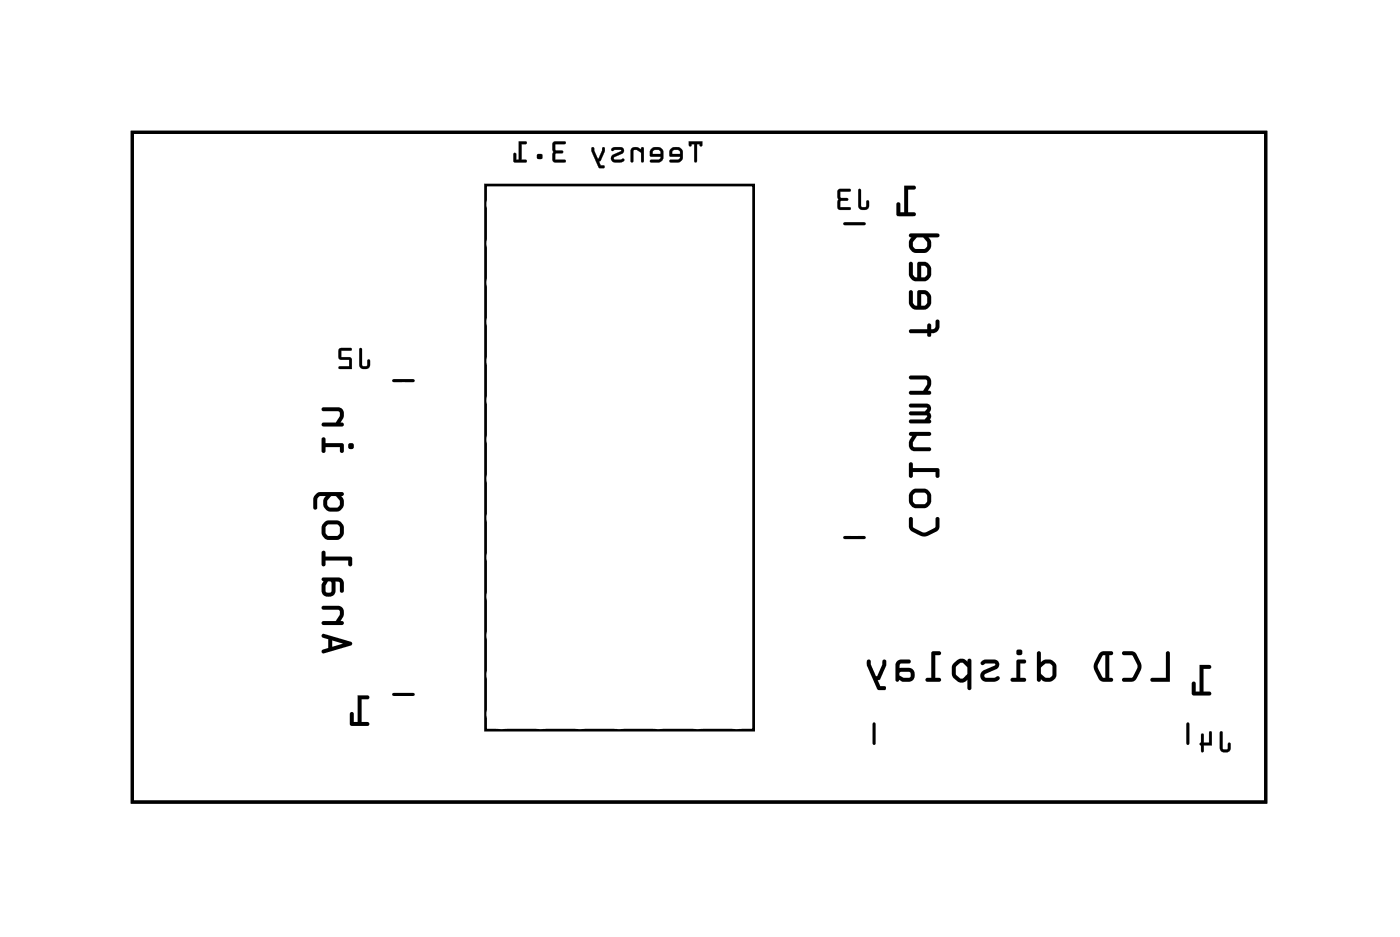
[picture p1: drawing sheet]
<svg xmlns="http://www.w3.org/2000/svg" width="91mm" height="61mm" viewBox="0 0 91 61" stroke-linecap="round" stroke-linejoin="round" font-family="sans-serif">
<path d="M8.6 8.6h73.4v43.3h-73.4zM54.7 14.5h1.3M25.5 24.6h1.3M54.7 34.8h1.3M25.5 45h1.3M56.6 46.9v1.2M76.9 46.9v1.2" fill="none" stroke="#000" stroke-width=".2"/>
<path d="M8.6 8.6h73.4v43.3h-73.4z" fill="none" stroke="#000" stroke-width=".06"/>
<g fill="#000">
<path d="M58.6 12h.6a.13 .13 0 0 1 .1 .1 .13 .13 0 0 1-.1 .2h-.4v1.4h.4a.13 .13 0 0 1 .1 .2 .13 .13 0 0 1-.1 .1h-1.1l-.1-.1v-.7a.13 .13 0 0 1 .2-.1 .13 .13 0 0 1 .1 .1v.5h.3zM23.2 45h.6a.13 .13 0 0 1 .1 .2 .13 .13 0 0 1-.1 .1h-.4v1.5h.4a.13 .13 0 0 1 .1 .1 .13 .13 0 0 1-.1 .1h-1.1v-.1v-.7a.13 .13 0 0 1 .1-.1 .13 .13 0 0 1 .1 .1v.6h.3zM77.7 43.1h.6a.13 .13 0 0 1 .1 .1 .13 .13 0 0 1-.1 .1h-.4v1.5h.4a.13 .13 0 0 1 .1 .1 .13 .13 0 0 1-.1 .1h-1l-.1-.1v-.6a.13 .13 0 0 1 .1-.2 .13 .13 0 0 1 .1 .2v.5h.3z"/>
<path d="M44.6 9.2l.1 .3h.1v-.2h.2v1.1l.1 .1v-1.2h.2v.2h.1l.1-.3zM43.4 9.6l-.1 .2 .1 .3 .6 .1-.1 .1h-.5v.2h.7l.1-.3v-.5l-.3-.2h-.3zM43.6 9.8l.3-.1 .1 .3h-.5zM42.2 9.6l-.1 .2v.3l.7 .1-.1 .1h-.6v.2h.7l.2-.3-.1-.5-.3-.2h-.3zM42.3 9.8l.4-.1 .1 .3h-.5zM40.9 9.6l-.1 .2 .1 .7h.1v-.7l.1-.1 .4 .2v.6h.2v-.9h-.2v.1l-.3-.2zM39.6 9.6v.1a.12 .12 0 0 0 .1 .1 .12 .12 0 0 0 .1-.1l.4 .1-.5 .2a.27 .27 0 0 0-.1 .3 .27 .27 0 0 0 .2 .2l.6-.1v-.1h-.2h-.4v-.1l.5-.2a.22 .22 0 0 0 .1-.3 .22 .22 0 0 0-.2-.2h-.4zM38.3 9.6v.2l.5 1 .3 .1v-.2h-.2l-.1-.3h.1l.3-.6v-.2h-.2l-.3 .7-.2-.7zM35.8 9.2v1.2l.2 .1h.6v-.2h-.6v-.3l.4-.1 .1-.1h-.1l-.4-.1v-.4h.6v-.1zM34.8 10v.3h.3v-.3zM33.6 9.2v1.1h-.2v-.3l-.1-.1v.6h.8v-.2h-.3v-1h.3v-.1z"/>
<path d="M44.6 9.1v.3a.1 .1 0 0 0 .1 .1 .11 .11 0 0 0 .1-.2h.2v1.1a.1 .1 0 0 0 0 .1 .1 .1 0 0 0 .1-.1v-1.1h.2a.11 .11 0 0 0 0 .2 .11 .11 0 0 0 .2-.1v-.3zM44.6 9.2h.9l-.1 .3-.1-.2h-.2v1.2l-.1-.1v-1.1h-.2l-.1 .2zM43.4 9.6l-.1 .2 .1 .3h.6l-.1 .2h-.5a.1 .1 0 0 0-.1 .1 .1 .1 0 0 0 .1 .1h.5l.2-.1 .1-.1v-.5l-.2-.3h-.4zM43.5 9.6l.4-.1 .3 .2v.5l-.2 .3h-.6v-.1l.5-.1 .2-.1v-.1h-.7v-.3zM43.6 9.8l.3-.1 .1 .3h-.5zM43.6 9.7l-.1 .3h.6l-.2-.3zM42.2 9.6l-.1 .2v.3h.7l-.1 .2h-.5a.1 .1 0 0 0-.1 .1 .1 .1 0 0 0 .1 .1h.5l.1-.1 .1-.1 .1-.5-.3-.3h-.3zM42.2 9.6l.4-.1 .3 .2v.5l-.1 .3h-.7v-.1l.6-.1 .1-.1v-.1h-.7v-.3zM42.3 9.8l.4-.1 .1 .3h-.5zM42.3 9.7v.3h.5l-.1-.3zM40.9 9.6l-.1 .2v.6a.1 .1 0 0 0 .1 .1 .1 .1 0 0 0 .1-.1v-.6l.2-.1 .3 .2v.5a.1 .1 0 0 0 .1 .1 .1 .1 0 0 0 .1-.1v-.8a.1 .1 0 0 0-.1-.1 .11 .11 0 0 0-.1 .2l-.3-.2zM40.9 9.6l.3-.1 .3 .2 .1-.1h.1v.9h-.2v-.6l-.3-.2-.2 .1v.7h-.1l-.1-.7zM39.6 9.6a.12 .12 0 0 0 .1 .2 .12 .12 0 0 0 .1-.1l.4 .1-.5 .2a.28 .28 0 0 0-.1 .3 .28 .28 0 0 0 .2 .2l.6-.1a.12 .12 0 0 0-.1-.1 .12 .12 0 0 0-.1 0h-.4v-.1l.6-.3v-.2l-.1-.2a.71 .71 0 0 0-.7 .1zM39.6 9.6l.2-.1h.4a.22 .22 0 0 1 .2 .2 .22 .22 0 0 1-.1 .3l-.5 .2-.1 .1 .5 .1 .2-.1v.1l-.6 .1a.27 .27 0 0 1-.2-.2 .27 .27 0 0 1 .1-.3l.5-.2-.4-.1a.09 .09 0 0 1-.1 .1 .11 .11 0 0 1-.1-.2zM38.3 9.5v.3l.5 1.1h.4v-.2h-.3l-.1-.3h.1l.3-.8a.1 .1 0 0 0-.1-.1 .1 .1 0 0 0-.1 .1l-.3 .7-.2-.7zM38.3 9.6h.2l.2 .7h.1l.2-.7h.2v.2l-.3 .6h-.1l.1 .3h.2v.2l-.3-.1-.5-1zM35.8 9.2v1.2l.2 .1h.6a.1 .1 0 0 0 .1-.1 .1 .1 0 0 0-.1-.1h-.6v-.3l.4-.1a.1 .1 0 0 0 .1-.1 .1 .1 0 0 0-.1-.1h-.4v-.4h.6a.1 .1 0 0 0 .1-.1 .1 .1 0 0 0-.1-.1zM35.8 9.2h.8v.1h-.7l.1 .4 .4 .1h.1l-.1 .1h-.4l-.1 .5h.7v.1h-.6l-.2-.1zM34.8 10v.3h.3v-.3zM34.8 10h.3v.3h-.3zM33.6 9.1v1.2h-.2v-.3a.1 .1 0 0 0-.1-.1 .1 .1 0 0 0-.1 .1l.1 .5h.7a.1 .1 0 0 0 .1-.1 .1 .1 0 0 0-.1-.1h-.2v-1h.2a.1 .1 0 0 0 .1-.1 .1 .1 0 0 0-.1-.1zM33.6 9.2h.5v.1h-.3v1.1h.3v.1h-.8v-.6l.1 .1v.4h.2z"/>
<path d="M55.6 12.3v1a.36 .36 0 0 0 .3 .3 .36 .36 0 0 0 .4-.3v-.3h-.1h-.1v.4h-.3v-1.1zM54.3 12.3l-.1 1.2 .2 .1h.6v-.2h-.6v-.4h.5v-.1v-.1h-.5v-.4h.6l.1-.1z"/>
<path d="M55.6 12.3v1a.37 .37 0 0 0 .3 .3 .37 .37 0 0 0 .4-.3v-.2a.1 .1 0 0 0-.1-.1 .1 .1 0 0 0-.1 .1v.3h-.3v-1.1zM55.6 12.3h.1l.1 1.1h.3l.1-.4h.1v.3a.35 .35 0 0 1-.4 .3 .35 .35 0 0 1-.3-.3zM54.3 12.3l-.1 1.2 .2 .1h.6a.1 .1 0 0 0 .1-.1 .1 .1 0 0 0-.1-.1h-.6v-.4h.4a.1 .1 0 0 0 .1-.1 .1 .1 0 0 0-.1-.1h-.4v-.4h.6a.1 .1 0 0 0 .1-.1 .1 .1 0 0 0-.1-.1zM54.3 12.3h.8l-.1 .1h-.6v.4h.5v.1v.1h-.5v.4h.6v.2h-.6l-.1-.1z"/>
<path d="M58.6 12v1.7h-.3v-.5a.13 .13 0 0 0-.1-.1 .13 .13 0 0 0-.1 .1v.7v.1h1.1a.13 .13 0 0 0 .1-.1 .13 .13 0 0 0-.1-.2h-.4v-1.4h.4a.13 .13 0 0 0 .1-.2 .13 .13 0 0 0-.1-.1zM58.6 12h.6a.13 .13 0 0 1 .1 .1 .13 .13 0 0 1-.1 .2h-.4v1.4h.4a.13 .13 0 0 1 .1 .2 .13 .13 0 0 1-.1 .1h-1.1l-.1-.8a.13 .13 0 0 1 .2-.1 .13 .13 0 0 1 .1 .1v.5h.3z"/>
<path d="M23.3 22.6v1a.36 .36 0 0 0 .3 .3 .36 .36 0 0 0 .4-.3v-.3h-.1h-.1v.4h-.3l-.1-1.1zM22 22.6l-.1 .6 .2 .1h.5v.4h-.6l-.1 .1 .9 .1-.1-.7-.6-.1v-.4h.6l.1-.1z"/>
<path d="M23.3 22.6v1a.37 .37 0 0 0 .3 .3 .37 .37 0 0 0 .4-.3v-.2a.1 .1 0 0 0-.1-.1 .1 .1 0 0 0-.1 .1v.3h-.3v-1.1zM23.3 22.6h.1v1.1h.4l.1-.4 .1 .3a.35 .35 0 0 1-.4 .3 .35 .35 0 0 1-.3-.3zM22 22.6v.7h.6v.4h-.6a.1 .1 0 0 0-.1 .1 .1 .1 0 0 0 .1 .1h.8l-.1-.7-.6-.1v-.4h.6a.1 .1 0 0 0 .1-.1 .1 .1 0 0 0-.1-.1zM22 22.6h.8l-.1 .1h-.6v.4l.6 .1 .1 .7-.9-.1 .1-.1h.6v-.4h-.5l-.2-.1z"/>
<path d="M58.9 33.5v.6a1.02 1.02 0 0 0 1 .6l.8-.3 .1-.2v-.6a.13 .13 0 0 0-.1-.1 .13 .13 0 0 0-.1 .1v.5l-.7 .4-.8-.4v-.5zM59 31.8l-.1 .3v.4l.1 .3a1.05 1.05 0 0 0 .9 .1l.3-.2a.64 .64 0 0 0 .1-.6l-.2-.3a1.02 1.02 0 0 0-.8-.2zM59.2 31.9h.7l.1 .2v.4l-.2 .2-.6-.1-.1-.2v-.3zM58.9 30v.8a.13 .13 0 0 0 .1 .1 .13 .13 0 0 0 .1-.1v-.2h1.5v.2a.13 .13 0 0 0 .1 .1 .13 .13 0 0 0 .1-.1v-.5h-1.7v-.3zM58.9 28v.2h.2a.56 .56 0 0 0-.3 .6 .56 .56 0 0 0 .4 .4h1a.13 .13 0 0 0 .1-.1 .13 .13 0 0 0-.1-.1h-1l-.1-.2v-.2l.3-.4h.8a.13 .13 0 0 0 .1-.1 .13 .13 0 0 0-.1-.1zM58.9 26.2v.2h1.1l-.1 .2h-.9a.13 .13 0 0 0-.1 .2 .13 .13 0 0 0 .1 .1l1 .1-.1 .2h-.9a.13 .13 0 0 0-.1 .1 .13 .13 0 0 0 .1 .1h1.2a.13 .13 0 0 0 .1-.1 .13 .13 0 0 0-.1-.1 .31 .31 0 0 0 0-.5l.1-.2-.2-.3zM58.9 24.4v.2h1l.1 .1v.2l-.2 .4h-.8a.13 .13 0 0 0-.1 .1 .13 .13 0 0 0 .1 .2h1.2a.13 .13 0 0 0 .1-.2 .13 .13 0 0 0-.1-.1h-.1a.56 .56 0 0 0 .2-.5 .56 .56 0 0 0-.4-.5zM58.9 21.4v.2h1.1l.1 .2h.1h.1v-.2a.53 .53 0 0 0 .5-.3 .53 .53 0 0 0-.1-.6l-.1 .1-.1 .5h-.2v-.2a.13 .13 0 0 0-.1-.2 .14 .14 0 0 0-.2 .2v.2zM58.9 18.8v.8l.1 .3a1.05 1.05 0 0 0 .9 .1l.3-.1a.63 .63 0 0 0 .1-.7l-.1-.2a.68 .68 0 0 0-.8-.2v1h-.2l-.1-.2v-.7zM59.7 19l.2 .1 .1 .1v.4l-.1 .2h-.2zM58.9 17v.8l.1 .3a1.05 1.05 0 0 0 .9 .1l.3-.1a.63 .63 0 0 0 .1-.7l-.1-.3a.68 .68 0 0 0-.8-.1v1l-.2-.1-.1-.1v-.8zM59.7 17.2h.2l.1 .2v.4l-.1 .1-.2 .1zM58.9 15.2v.1l.1 .1-.1 .2v.4l.1 .2a1.07 1.07 0 0 0 1 .2 .6 .6 0 0 0 .3-.8l-.2-.2h.6a.13 .13 0 0 0 .1-.2 .13 .13 0 0 0-.1-.1zM59.3 15.4h.5l.2 .3v.2l-.1 .2h-.7l-.1-.1v-.3z"/>
<path d="M58.9 33.5v.6a1.02 1.02 0 0 0 1 .6l.8-.3 .1-.2v-.6a.13 .13 0 0 0-.1-.1 .13 .13 0 0 0-.1 .1v.5l-.7 .4-.8-.4v-.5zM58.9 33.5l.2 .1v.5l.8 .4 .7-.4v-.5a.13 .13 0 0 1 .1-.1 .13 .13 0 0 1 .1 .1v.6l-.2 .2a1.14 1.14 0 0 1-.9 .3l-.8-.4zM59 31.8l-.1 .3v.4l.1 .3a1.05 1.05 0 0 0 .9 .1l.3-.2a.64 .64 0 0 0 .1-.6l-.2-.3a1.02 1.02 0 0 0-.8-.2zM59 31.8l.3-.2a1.02 1.02 0 0 1 .8 .2l.2 .3v.5l-.4 .3a1.05 1.05 0 0 1-.9-.1l-.1-.3v-.4zM59.2 31.9h.7l.1 .2v.4l-.2 .2-.6-.1-.1-.2v-.3zM59.2 31.9l-.1 .2v.3l.1 .2 .6 .1 .2-.2v-.4l-.1-.2zM58.9 30v.8a.13 .13 0 0 0 .1 .1 .13 .13 0 0 0 .1-.1v-.2h1.5v.2a.13 .13 0 0 0 .1 .1 .13 .13 0 0 0 .1-.1v-.5h-1.7v-.3zM58.9 30h.2v.3h1.7v.1v.4a.13 .13 0 0 1-.1 .1 .13 .13 0 0 1-.1-.1v-.2h-1.5v.2a.13 .13 0 0 1-.1 .1 .13 .13 0 0 1-.1-.1zM58.9 28v.2h.2l-.2 .3a.5 .5 0 0 0 .3 .7h1a.12 .12 0 0 0 .1-.1 .12 .12 0 0 0-.1-.1h-1l-.1-.2v-.2l.3-.4h.8a.13 .13 0 0 0 .1-.1 .13 .13 0 0 0-.1-.1zM58.9 28h1.3a.13 .13 0 0 1 .1 .1 .13 .13 0 0 1-.1 .1h-.8l-.3 .4v.2l.1 .2h1a.13 .13 0 0 1 .1 .1 .13 .13 0 0 1-.1 .1h-1a.56 .56 0 0 1-.4-.4 .56 .56 0 0 1 .3-.6h-.2zM58.9 26.2v.2h1.1l-.1 .2h-.9a.13 .13 0 0 0-.1 .2 .13 .13 0 0 0 .1 .1l1 .1-.1 .2h-.9a.13 .13 0 0 0-.1 .1 .13 .13 0 0 0 .1 .1h1.2a.13 .13 0 0 0 .1-.1 .13 .13 0 0 0-.1-.1 .31 .31 0 0 0 0-.5 .32 .32 0 0 0 .1-.3 .32 .32 0 0 0-.3-.3zM58.9 26.2h1.2l.2 .3-.1 .2a.31 .31 0 0 1 0 .5 .13 .13 0 0 1 .1 .1 .13 .13 0 0 1-.1 .1h-1.2a.13 .13 0 0 1-.1-.1 .13 .13 0 0 1 .1-.1h.9l.1-.2v-.1h-1a.13 .13 0 0 1-.1-.1 .13 .13 0 0 1 .1-.2h.9l.1-.2h-1.1zM58.9 24.4v.2h1l.1 .1v.2l-.2 .4h-.8a.13 .13 0 0 0-.1 .1 .13 .13 0 0 0 .1 .2h1.2a.13 .13 0 0 0 .1-.2 .13 .13 0 0 0-.1-.1h-.1l.1-.2a.5 .5 0 0 0-.3-.8zM58.9 24.4l1-.1a.56 .56 0 0 1 .4 .5 .56 .56 0 0 1-.2 .5h.1a.13 .13 0 0 1 .1 .1 .13 .13 0 0 1-.1 .2h-1.2a.13 .13 0 0 1-.1-.2 .13 .13 0 0 1 .1-.1h.8l.2-.4v-.2l-.1-.1h-1zM58.9 21.4v.1l.1 .1h1l.1 .2h.2v-.2a.55 .55 0 0 0 .5-.3 .55 .55 0 0 0 0-.6l-.2 .1-.1 .5h-.2v-.2a.13 .13 0 0 0-.1-.2 .14 .14 0 0 0-.2 .2v.2zM58.9 21.4l1.1-.1v-.2a.14 .14 0 0 1 .2-.2 .13 .13 0 0 1 .1 .2v.2h.2l.1-.5a.13 .13 0 0 1 .1-.1 .13 .13 0 0 1 .1 .1 .54 .54 0 0 1-.5 .8v.2h-.2l-.1-.2h-1l-.1-.1zM58.9 18.8v.8l.1 .3a1.05 1.05 0 0 0 .9 .1l.3-.1a.63 .63 0 0 0 .1-.7l-.1-.2a.68 .68 0 0 0-.8-.2v1h-.2l-.1-.2v-.7zM58.9 18.8l.2 .1v.7l.2 .2h.1v-1h.4l.4 .2 .1 .2v.5l-.4 .3a1.05 1.05 0 0 1-.9-.1l-.1-.3zM59.7 19l.2 .1 .1 .1v.4l-.1 .2h-.2zM59.7 19v.8h.2l.1-.2v-.4l-.1-.1zM58.9 17v.8l.1 .3a1.05 1.05 0 0 0 .9 .1l.3-.1a.63 .63 0 0 0 .1-.7l-.1-.3a.68 .68 0 0 0-.8-.1v1l-.2-.1-.1-.1v-.8zM58.9 17h.2v.8l.2 .2h.1v-1h.4l.4 .1 .1 .3v.5l-.4 .3a1.05 1.05 0 0 1-.9-.1l-.1-.3zM59.7 17.2h.2l.1 .2v.4l-.1 .2h-.2zM59.7 17.2v.8l.2-.1 .1-.1v-.4l-.1-.2zM58.9 15.2a.13 .13 0 0 0 0 .1 .13 .13 0 0 0 .1 .1l-.1 .3v.3l.1 .2a1.07 1.07 0 0 0 1 .2l.3-.4v-.4l-.2-.2h.6a.13 .13 0 0 0 .1-.2 .13 .13 0 0 0-.1-.1zM58.9 15.2l1.8-.1a.13 .13 0 0 1 .1 .1 .13 .13 0 0 1-.1 .2h-.6l.2 .2v.4l-.3 .4a1.07 1.07 0 0 1-1-.2l-.1-.2v-.3l.1-.3a.13 .13 0 0 1-.1-.1 .13 .13 0 0 1 0-.1zM59.3 15.4h.5l.2 .3v.2l-.1 .2h-.7l-.1-.4zM59.3 15.4l-.2 .3v.3l.1 .1h.7l.1-.2v-.2l-.2-.3z"/>
<path d="M20.9 41.1v.2l.4 .1v.6l-.4 .1a.13 .13 0 0 0-.1 .1 .13 .13 0 0 0 .2 .1l1.7-.5a.13 .13 0 0 0 .1-.1 .13 .13 0 0 0-.1-.1l-1.7-.6zM20.9 41.1l.1-.1 1.7 .6a.13 .13 0 0 1 .1 .1 .13 .13 0 0 1-.1 .1l-1.7 .5a.13 .13 0 0 1-.2-.1 .13 .13 0 0 1 .1-.1l.4-.1v-.6l-.4-.1zM21.5 41.5l.7 .2-.7 .2zM21.5 41.5v.4l.7-.2zM20.9 39.3v.2h1l.1 .1v.2l-.3 .4h-.7a.13 .13 0 0 0-.2 .1 .14 .14 0 0 0 .2 .2h1.1a.14 .14 0 0 0 .2-.2 .13 .13 0 0 0-.2-.1l.1-.2a.5 .5 0 0 0-.3-.8zM20.9 39.3l1-.1a.56 .56 0 0 1 .4 .5 .56 .56 0 0 1-.2 .5 .13 .13 0 0 1 .2 .1 .14 .14 0 0 1-.2 .2h-1.1a.14 .14 0 0 1-.2-.2 .13 .13 0 0 1 .2-.1h.7l.3-.4v-.2l-.1-.1h-1zM20.9 37.4l-.1 .2h.2l-.2 .2v.5a.46 .46 0 0 0 .5 .3 .46 .46 0 0 0 .4-.3v-.6h.3v.6a.13 .13 0 0 0 .1 .1 .13 .13 0 0 0 .2-.1v-.5a.38 .38 0 0 0-.4-.4zM20.9 37.4h1a.38 .38 0 0 1 .4 .4v.5a.13 .13 0 0 1-.2 .1 .13 .13 0 0 1-.1-.1v-.6h-.3v.6a.46 .46 0 0 1-.4 .3 .46 .46 0 0 1-.5-.3v-.5l.2-.2h-.2zM21.2 37.6l.2 .1 .1 .1v.5l-.2 .1h-.1l-.1-.1v-.4zM21.2 37.6l-.1 .3v.4l.1 .1h.1l.2-.1v-.5l-.1-.1zM20.9 35.7l-.1 .8a.14 .14 0 0 0 .2 .2 .13 .13 0 0 0 .1-.2v-.2h1.5v.2a.13 .13 0 0 0 .1 .2 .13 .13 0 0 0 .1-.2l-.1-.4-1.6-.1v-.3zM20.9 35.7h.2v.3l1.6 .1 .1 .1v.3a.13 .13 0 0 1-.1 .2 .14 .14 0 0 1-.2-.2l.1-.2h-1.5v.2a.13 .13 0 0 1-.1 .2 .14 .14 0 0 1-.2-.2zM21 33.8l-.2 .4v.4l.2 .2a1.05 1.05 0 0 0 .9 .2l.2-.2a.64 .64 0 0 0 .2-.7l-.2-.3a1.02 1.02 0 0 0-.9-.1zM21 33.8l.2-.1a1.02 1.02 0 0 1 .9 .1l.2 .3-.1 .5-.3 .4a1.05 1.05 0 0 1-.9-.2l-.2-.2v-.4zM21.2 34h.7l.1 .2v.4l-.2 .1h-.6l-.1-.2v-.4zM21.2 34l-.1 .1v.4l.1 .2h.6l.2-.1v-.4l-.1-.2zM20.5 32l-.2 .2v.7a.13 .13 0 0 0 .1 .1 .13 .13 0 0 0 .1-.1l.1-.7 .1-.1h.4l-.2 .4 .1 .3 .1 .2 .3 .1h.6l.2-.2 .1-.2-.1-.4-.1-.2a.13 .13 0 0 0 .2-.1 .13 .13 0 0 0-.2-.1h-1.4zM20.5 32l.2-.1h1.4a.13 .13 0 0 1 .2 .1 .13 .13 0 0 1-.2 .1l.1 .2 .1 .4-.1 .2-.2 .2h-.6l-.3-.1-.1-.2-.1-.3 .2-.4h-.4l-.1 .1-.1 .7a.13 .13 0 0 1-.1 .1 .13 .13 0 0 1-.1-.1v-.7zM21.4 32.2l.3-.1 .3 .3v.3l-.1 .2h-.5l-.2-.2v-.3zM21.4 32.2l-.2 .2v.3l.2 .2h.5l.1-.2v-.3l-.3-.3zM20.9 28.4l-.1 .8a.13 .13 0 0 0 .2 .1 .13 .13 0 0 0 .1-.1v-.3h.9v.3a.13 .13 0 0 0 .1 .1 .13 .13 0 0 0 .2-.1l-.1-.5h-1.1v-.3zM20.9 28.4h.2v.3h1.1l.1 .1v.4a.13 .13 0 0 1-.2 .1 .13 .13 0 0 1-.1-.1v-.2h-.9v.2a.13 .13 0 0 1-.1 .1 .13 .13 0 0 1-.2-.1zM22.5 28.9a.2 .2 0 0 0 .4 0 .2 .2 0 0 0-.4 0zM22.5 28.9a.2 .2 0 0 1 .4 0 .2 .2 0 0 1-.4 0zM20.9 26.4v.2h1l.1 .2v.1l-.3 .5h-.7a.13 .13 0 0 0-.2 .1 .13 .13 0 0 0 .2 .1h1.1a.13 .13 0 0 0 .2-.1 .13 .13 0 0 0-.2-.1l.1-.3a.5 .5 0 0 0-.3-.7zM20.9 26.4h1a.56 .56 0 0 1 .4 .4 .56 .56 0 0 1-.2 .6 .13 .13 0 0 1 .2 .1 .13 .13 0 0 1-.2 .1h-1.1a.13 .13 0 0 1-.2-.1 .13 .13 0 0 1 .2-.1h.7l.3-.5v-.1l-.1-.2h-1z"/>
<path d="M20.9 41.1v.2l.4 .1v.6l-.4 .1a.13 .13 0 0 0-.1 .1 .13 .13 0 0 0 .2 .1l1.7-.5a.13 .13 0 0 0 .1-.1 .13 .13 0 0 0-.1-.1l-1.7-.6zM21.5 41.5l.7 .2-.7 .2zM20.9 39.3v.2h1l.1 .1v.2l-.3 .4h-.7a.13 .13 0 0 0-.2 .1 .14 .14 0 0 0 .2 .2h1.1a.14 .14 0 0 0 .2-.2 .13 .13 0 0 0-.2-.1 .56 .56 0 0 0 .2-.5 .56 .56 0 0 0-.4-.5zM20.9 37.4l-.1 .2h.2l-.2 .2v.5a.46 .46 0 0 0 .5 .3 .46 .46 0 0 0 .4-.3v-.6h.3v.6a.13 .13 0 0 0 .1 .1 .13 .13 0 0 0 .2-.1v-.5a.38 .38 0 0 0-.4-.4zM21.2 37.6l.2 .1 .1 .1v.5l-.2 .1h-.1l-.1-.1v-.4zM20.9 35.7l-.1 .8a.14 .14 0 0 0 .2 .2 .13 .13 0 0 0 .1-.2v-.2h1.5v.2a.13 .13 0 0 0 .1 .2 .13 .13 0 0 0 .1-.2l-.1-.4-1.6-.1v-.3zM21 33.8l-.2 .4v.4l.2 .2a1.05 1.05 0 0 0 .9 .2l.2-.2a.64 .64 0 0 0 .2-.7l-.2-.3a1.02 1.02 0 0 0-.9-.1zM21.2 34h.7l.1 .2v.4l-.2 .1h-.6l-.1-.2v-.4zM20.5 32l-.2 .2v.7a.13 .13 0 0 0 .1 .1 .13 .13 0 0 0 .1-.1l.1-.7 .1-.1h.4l-.2 .4 .1 .3 .1 .2 .3 .1h.6l.2-.2 .1-.2-.1-.4-.1-.2a.13 .13 0 0 0 .2-.1 .13 .13 0 0 0-.2-.1h-1.4zM21.4 32.2l.3-.1 .3 .3v.3l-.1 .2h-.5l-.2-.2v-.3zM20.9 28.4l-.1 .8a.13 .13 0 0 0 .2 .1 .13 .13 0 0 0 .1-.1v-.2h.9v.2a.13 .13 0 0 0 .1 .1 .13 .13 0 0 0 .2-.1v-.4l-.1-.1h-1.1v-.3zM22.5 28.9a.2 .2 0 0 0 .4 0 .2 .2 0 0 0-.4 0zM20.9 26.4v.2h1l.1 .2v.1l-.3 .5h-.7a.13 .13 0 0 0-.2 .1 .13 .13 0 0 0 .2 .1h1.1a.13 .13 0 0 0 .2-.1 .13 .13 0 0 0-.2-.1 .56 .56 0 0 0 .2-.6 .56 .56 0 0 0-.4-.4z"/>
<path d="M23.2 45v1.8h-.3v-.6a.13 .13 0 0 0-.1-.1 .13 .13 0 0 0-.1 .1v.7v.1h1.1a.13 .13 0 0 0 .1-.1 .13 .13 0 0 0-.1-.1h-.4v-1.5h.4a.13 .13 0 0 0 .1-.1 .13 .13 0 0 0-.1-.2zM23.2 45h.6a.13 .13 0 0 1 .1 .2 .13 .13 0 0 1-.1 .1h-.4v1.5h.4a.13 .13 0 0 1 .1 .1 .13 .13 0 0 1-.1 .1h-1.1v-.8a.13 .13 0 0 1 .1-.1 .13 .13 0 0 1 .1 .1v.6h.3z"/>
<path d="M75.5 42.2v1.7h-.9a.13 .13 0 0 0-.1 .1 .13 .13 0 0 0 .1 .2h1.2v-1.9l-.1-.1zM75.5 42.2h.2l.1 .1v1.9h-1.2a.13 .13 0 0 1-.1-.2 .13 .13 0 0 1 .1-.1h.9zM72.7 42.2v.2h.6l.4 .8-.4 .7h-.5a.13 .13 0 0 0-.1 .1 .13 .13 0 0 0 .1 .2h.5a1.02 1.02 0 0 0 .6-1v-.3l-.4-.7zM72.7 42.2h.7l.2 .2a1.14 1.14 0 0 1 .3 .9l-.4 .8-.7 .1a.13 .13 0 0 1-.1-.2 .13 .13 0 0 1 .1-.1h.5l.4-.7-.4-.8h-.6zM71.2 42.3l-.4 .7 .1 .4 .4 .7 .7 .1a.13 .13 0 0 0 .1-.2 .13 .13 0 0 0-.1-.1h-.2v-1.5h.2a.13 .13 0 0 0 .1-.1 .13 .13 0 0 0-.1-.1h-.6zM71.2 42.3l.2-.1h.6a.13 .13 0 0 1 .1 .1 .13 .13 0 0 1-.1 .1h-.2v1.5h.2a.13 .13 0 0 1 .1 .1 .13 .13 0 0 1-.1 .2l-.6-.1-.3-.2a1.1 1.1 0 0 1 0-1.5zM71.4 42.4h.2v1.5l-.2-.1-.3-.6zM71.4 42.4l-.3 .8 .3 .6 .2 .1v-1.5zM67.2 42.2v1.8a.13 .13 0 0 0 .1 .1 .13 .13 0 0 0 .1-.1l.4 .2 .3-.1 .2-.1a1.07 1.07 0 0 0 .1-.9l-.3-.4h-.4l-.3 .2v-.7zM67.2 42.2h.2v.7l.3-.2h.4l.3 .4a1.07 1.07 0 0 1-.1 .9l-.2 .1-.3 .1-.4-.2a.13 .13 0 0 1-.1 .2 .14 .14 0 0 1-.2-.2zM67.5 43.2l.2-.2h.4l.1 .2-.1 .6-.3 .1-.3-.2zM67.5 43.2v.5l.2 .2h.3l.1-.1v-.7l-.1-.1h-.3zM65.9 42.7l-.1 1.2h-.2a.13 .13 0 0 0-.2 .1 .14 .14 0 0 0 .2 .2h.7a.14 .14 0 0 0 .2-.2 .13 .13 0 0 0-.2-.1h-.2v-.9h.2a.14 .14 0 0 0 .2-.2 .13 .13 0 0 0-.2-.1zM65.9 42.7h.4a.13 .13 0 0 1 .2 .1 .14 .14 0 0 1-.2 .2h-.2v.9h.2a.13 .13 0 0 1 .2 .1 .14 .14 0 0 1-.2 .2h-.7a.14 .14 0 0 1-.2-.2 .13 .13 0 0 1 .2-.1h.2zM65.8 42.3a.2 .2 0 0 0 .4 0 .2 .2 0 0 0-.4 0zM65.8 42.2a.2 .2 0 0 1 .4 0 .2 .2 0 0 1-.4 0zM63.5 42.9a.14 .14 0 0 0 .1 .2 .14 .14 0 0 0 .2-.1h.6h.1l-.8 .4a.39 .39 0 0 0-.2 .4 .39 .39 0 0 0 .4 .4h.5l.3-.2a.14 .14 0 0 0 0-.2 .14 .14 0 0 0-.2 .1h-.6l-.2-.1 .1-.2 .7-.3a.33 .33 0 0 0 .2-.3 .33 .33 0 0 0-.3-.3h-.6zM63.5 42.9a.97 .97 0 0 1 1.1-.1l.1 .2-.1 .3-.8 .3-.1 .2 .2 .1h.6a.15 .15 0 0 1 .2-.1 .15 .15 0 0 1 0 .2 .88 .88 0 0 1-1.2-.1v-.3l.1-.1 .9-.5h-.1h-.6a.17 .17 0 0 1-.1 .1 .17 .17 0 0 1-.2-.2zM61.8 42.9l-.1 .2-.1 .5 .1 .2 .3 .3a.46 .46 0 0 0 .7-.1v.6a.13 .13 0 0 0 .1 .1 .13 .13 0 0 0 .1-.1v-1.8a.13 .13 0 0 0-.2-.1 .13 .13 0 0 0 0 .2l-.2-.2a.46 .46 0 0 0-.6 .1zM61.8 42.9a.51 .51 0 0 1 .8 0 .14 .14 0 0 1 .1-.2 .14 .14 0 0 1 .2 .1v1.8a.13 .13 0 0 1-.1 .1 .13 .13 0 0 1-.2-.1l.1-.6a.46 .46 0 0 1-.7 .1 .85 .85 0 0 1-.3-1zM61.9 43.1l.4-.2 .3 .3v.5l-.3 .2h-.1l-.3-.2zM61.9 43.1v.6l.3 .2h.1l.3-.2v-.5l-.3-.3zM60.3 42.2v1.7h-.2a.13 .13 0 0 0-.2 .1 .14 .14 0 0 0 .2 .2h.7a.13 .13 0 0 0 .1-.2 .13 .13 0 0 0-.1-.1h-.2v-1.5h.2a.13 .13 0 0 0 .1-.1 .13 .13 0 0 0-.1-.1zM60.3 42.2h.5a.13 .13 0 0 1 .1 .1 .13 .13 0 0 1-.1 .1h-.2v1.5h.2a.13 .13 0 0 1 .1 .1 .13 .13 0 0 1-.1 .2h-.7a.14 .14 0 0 1-.2-.2 .13 .13 0 0 1 .2-.1h.2zM58.1 42.8l-.1 .3v.9a.12 .12 0 0 0 .1 .2 .12 .12 0 0 0 .1-.2l.2 .1 .5 .1a.46 .46 0 0 0 .3-.5 .46 .46 0 0 0-.3-.5l-.6 .1v-.3h.6a.13 .13 0 0 0 .1-.2 .13 .13 0 0 0-.1-.1h-.5zM58.1 42.8l.3-.1h.5a.13 .13 0 0 1 .1 .1 .13 .13 0 0 1-.1 .2h-.6v.3l.6-.1a.46 .46 0 0 1 .3 .5 .46 .46 0 0 1-.3 .5l-.5-.1-.2-.1a.12 .12 0 0 1-.1 .2 .12 .12 0 0 1-.1-.2v-.9zM58.3 43.5h.6l.1 .3-.5 .1-.3-.2zM58.3 43.5l-.1 .2 .3 .2 .5-.1-.1-.3zM56.2 42.7l-.1 .4 .7 1.5 .1 .1h.5l-.1-.3h-.3l-.2-.4h.2l.4-.9v-.3a.13 .13 0 0 0-.1-.1 .13 .13 0 0 0-.2 .1v.2l-.3 .8h-.1l-.3-.8v-.2zM56.2 42.7l.2 .1v.2l.3 .8h.1l.3-.8v-.2a.13 .13 0 0 1 .2-.1 .13 .13 0 0 1 .1 .1v.3l-.4 .9h-.2l.2 .4h.3l.1 .3h-.5l-.1-.1-.7-1.5z"/>
<path d="M75.5 42.2v1.7h-.9a.13 .13 0 0 0-.1 .1 .13 .13 0 0 0 .1 .2h1.2v-1.9l-.1-.1zM72.7 42.2v.2h.6l.4 .8-.4 .7h-.5a.13 .13 0 0 0-.1 .1 .13 .13 0 0 0 .1 .2h.5a1.02 1.02 0 0 0 .6-1l-.4-1zM71.2 42.3a1.17 1.17 0 0 0 0 1.7l.2 .1 .6 .1a.13 .13 0 0 0 .1-.2 .13 .13 0 0 0-.1-.1h-.2v-1.5h.2a.13 .13 0 0 0 .1-.1 .13 .13 0 0 0-.1-.1h-.6zM71.4 42.4h.2v1.5l-.2-.1-.3-.6zM67.2 42.2v1.8a.13 .13 0 0 0 .1 .1 .13 .13 0 0 0 .1-.1l.4 .2 .3-.1 .2-.1a1.07 1.07 0 0 0 .1-.9 .6 .6 0 0 0-.8-.4l-.2 .2v-.7zM67.5 43.2l.2-.2h.4l.1 .2-.1 .6-.1 .1h-.3l-.2-.2zM65.9 42.7l-.1 1.2h-.2a.13 .13 0 0 0-.2 .1 .14 .14 0 0 0 .2 .2h.7a.14 .14 0 0 0 .2-.2 .13 .13 0 0 0-.2-.1h-.2v-.9h.2a.14 .14 0 0 0 .2-.2 .13 .13 0 0 0-.2-.1zM65.8 42.3a.2 .2 0 0 0 .4 0 .2 .2 0 0 0-.4 0zM63.5 42.9a.14 .14 0 0 0 .1 .2 .14 .14 0 0 0 .2-.1h.6h.1l-.8 .4a.39 .39 0 0 0-.2 .4 .39 .39 0 0 0 .4 .4h.5l.3-.2a.17 .17 0 0 0-.1-.2 .17 .17 0 0 0-.2 .1h-.6l-.1-.1 .1-.2 .7-.3a.33 .33 0 0 0 .2-.3 .33 .33 0 0 0-.3-.3h-.6zM61.8 42.9l-.1 .2a.78 .78 0 0 0 .5 1.1l.4-.2v.6a.13 .13 0 0 0 .2 .1 .13 .13 0 0 0 .1-.1v-1.8a.14 .14 0 0 0-.2-.1 .14 .14 0 0 0-.1 .2l-.1-.2a.52 .52 0 0 0-.7 .2zM61.9 43.1l.4-.2 .3 .3v.5l-.3 .2h-.1l-.3-.2zM60.3 42.2v1.7h-.2a.13 .13 0 0 0-.2 .1 .14 .14 0 0 0 .2 .2h.7a.13 .13 0 0 0 .1-.2 .13 .13 0 0 0-.1-.1h-.2v-1.5h.2a.13 .13 0 0 0 .1-.1 .13 .13 0 0 0-.1-.1zM58.1 42.8l-.1 .3v.9a.12 .12 0 0 0 .1 .2 .12 .12 0 0 0 .1-.2l.2 .1 .5 .1a.46 .46 0 0 0 .3-.5 .46 .46 0 0 0-.3-.5l-.6 .1v-.3h.6a.13 .13 0 0 0 .1-.2 .13 .13 0 0 0-.1-.1h-.5zM58.3 43.5h.6l.1 .3-.5 .1-.3-.2zM56.2 42.7l-.1 .4 .7 1.5 .1 .1h.5l-.1-.3h-.3l-.2-.4h.2l.4-.9v-.3a.13 .13 0 0 0-.1-.1 .13 .13 0 0 0-.2 .1v.2l-.3 .8h-.1l-.3-.8v-.2z"/>
<path d="M77.7 43.1v1.7h-.3v-.5a.13 .13 0 0 0-.1-.2 .13 .13 0 0 0-.1 .2v.6l.1 .1h1a.13 .13 0 0 0 .1-.1 .13 .13 0 0 0-.1-.1h-.4v-1.5h.4a.13 .13 0 0 0 .1-.1 .13 .13 0 0 0-.1-.1zM77.7 43.1h.6a.13 .13 0 0 1 .1 .1 .13 .13 0 0 1-.1 .1h-.4v1.5h.4a.13 .13 0 0 1 .1 .1 .13 .13 0 0 1-.1 .1h-1.1v-.7a.13 .13 0 0 1 .1-.2 .13 .13 0 0 1 .1 .2v.5h.3z"/>
<path d="M79 47.4v1.1a.36 .36 0 0 0 .3 .2 .36 .36 0 0 0 .4-.2v-.4h-.1h-.1v.4h-.3v-1.1zM77.8 47.5v.6l-.1 .1 .2 .5 .1-.4h.5v-.9h-.1h-.1v.7h-.3l-.1-.5z"/>
<path d="M79 47.4v1.1a.37 .37 0 0 0 .3 .2 .37 .37 0 0 0 .4-.2v-.3a.1 .1 0 0 0-.1-.1 .1 .1 0 0 0-.1 .1v.3h-.3v-1.1zM79 47.4h.2v1.1h.3l.1-.4 .1 .1v.3a.35 .35 0 0 1-.4 .2 .35 .35 0 0 1-.3-.2zM77.8 47.5v.6a.09 .09 0 0 0-.1 .1 .09 .09 0 0 0 .1 .1v.3a.1 .1 0 0 0 .1 .1 .1 .1 0 0 0 .1-.1v-.3h.5v-.9a.1 .1 0 0 0-.1-.1 .1 .1 0 0 0-.1 .1v.7h-.3v-.5zM77.8 47.5l.1 .1v.5h.4v-.7h.1h.1v.9h-.6v.3v.1l-.2-.5 .1-.1z"/>
</g>
<path d="M31.4 12h17.4v35.3h-17.4z" fill="none" stroke="#000" stroke-width=".18"/>
<circle cx="75.7" cy="47.5" r=".75" fill="#fff"/>
<circle cx="75.7" cy="47.5" r=".75" fill="none" stroke="#fff" stroke-width=".76" stroke-linecap="butt"/>
<path d="M75 45.9a.94 .94 0 0 1 1-.2 .94 .94 0 0 1 .6 .9v1.8a.94 .94 0 0 1-.9 1 .94 .94 0 0 1-1-1v-1.8l.1-.4zM75.1 47.5a.56 .56 0 0 0 1.1 0 .56 .56 0 0 0-1.1 0z" fill="#fff"/>
<g fill="none" stroke="#fff" stroke-width=".25">
<path d="M75 45.9a.94 .94 0 0 1 1-.2 .94 .94 0 0 1 .6 .9v1.8a.94 .94 0 0 1-.9 1 .94 .94 0 0 1-1-1v-1.8l.1-.4z"/>
<circle cx="75.7" cy="47.5" r=".56"/>
</g>
<circle cx="73.1" cy="47.5" r=".75" fill="#fff"/>
<circle cx="73.1" cy="47.5" r=".75" fill="none" stroke="#fff" stroke-width=".76" stroke-linecap="butt"/>
<path d="M72.5 45.9a.94 .94 0 0 1 1-.2 .94 .94 0 0 1 .6 .9v1.8a.94 .94 0 0 1-1 1 .94 .94 0 0 1-.9-1v-1.8l.1-.4zM72.6 47.5a.56 .56 0 0 0 1.1 0 .56 .56 0 0 0-1.1 0z" fill="#fff"/>
<g fill="none" stroke="#fff" stroke-width=".25">
<path d="M72.5 45.9a.94 .94 0 0 1 1-.2 .94 .94 0 0 1 .6 .9v1.8a.94 .94 0 0 1-1 1 .94 .94 0 0 1-.9-1v-1.8l.1-.4z"/>
<circle cx="73.1" cy="47.5" r=".56"/>
</g>
<circle cx="70.6" cy="47.5" r=".75" fill="#fff"/>
<circle cx="70.6" cy="47.5" r=".75" fill="none" stroke="#fff" stroke-width=".76" stroke-linecap="butt"/>
<path d="M69.9 45.9a.94 .94 0 0 1 1-.2 .94 .94 0 0 1 .6 .9v1.8a.94 .94 0 0 1-.9 1 .94 .94 0 0 1-1-1v-1.8l.1-.4zM70 47.5a.56 .56 0 0 0 1.1 0 .56 .56 0 0 0-1.1 0z" fill="#fff"/>
<g fill="none" stroke="#fff" stroke-width=".25">
<path d="M69.9 45.9a.94 .94 0 0 1 1-.2 .94 .94 0 0 1 .6 .9v1.8a.94 .94 0 0 1-.9 1 .94 .94 0 0 1-1-1v-1.8l.1-.4z"/>
<circle cx="70.6" cy="47.5" r=".56"/>
</g>
<circle cx="68" cy="47.5" r=".75" fill="#fff"/>
<circle cx="68" cy="47.5" r=".75" fill="none" stroke="#fff" stroke-width=".76" stroke-linecap="butt"/>
<path d="M67.4 45.9a.94 .94 0 0 1 1-.2 .94 .94 0 0 1 .6 .9v1.8a.94 .94 0 0 1-1 1 .94 .94 0 0 1-.9-1v-1.8l.1-.4zM67.5 47.5a.56 .56 0 0 0 1.1 0 .56 .56 0 0 0-1.1 0z" fill="#fff"/>
<g fill="none" stroke="#fff" stroke-width=".25">
<path d="M67.4 45.9a.94 .94 0 0 1 1-.2 .94 .94 0 0 1 .6 .9v1.8a.94 .94 0 0 1-1 1 .94 .94 0 0 1-.9-1v-1.8l.1-.4z"/>
<circle cx="68" cy="47.5" r=".56"/>
</g>
<circle cx="65.5" cy="47.5" r=".75" fill="#fff"/>
<circle cx="65.5" cy="47.5" r=".75" fill="none" stroke="#fff" stroke-width=".76" stroke-linecap="butt"/>
<path d="M64.8 45.9a.94 .94 0 0 1 1.1-.2 .94 .94 0 0 1 .5 .9v1.8a.94 .94 0 0 1-.9 1 .94 .94 0 0 1-.9-1v-1.8v-.4zM64.9 47.5a.6 .6 0 0 0 1.2 0 .6 .6 0 0 0-1.2 0z" fill="#fff"/>
<g fill="none" stroke="#fff" stroke-width=".25">
<path d="M64.8 45.9a.94 .94 0 0 1 1.1-.2 .94 .94 0 0 1 .5 .9v1.8a.94 .94 0 0 1-.9 1 .94 .94 0 0 1-.9-1v-1.8v-.4z"/>
<circle cx="65.5" cy="47.5" r=".56"/>
</g>
<circle cx="63" cy="47.5" r=".75" fill="#fff"/>
<circle cx="63" cy="47.5" r=".75" fill="none" stroke="#fff" stroke-width=".76" stroke-linecap="butt"/>
<path d="M62.3 45.9a.94 .94 0 0 1 1-.2 .94 .94 0 0 1 .6 .9v1.8a.94 .94 0 0 1-.9 1 .94 .94 0 0 1-1-1v-1.8l.1-.4zM62.4 47.5a.56 .56 0 0 0 1.1 0 .56 .56 0 0 0-1.1 0z" fill="#fff"/>
<g fill="none" stroke="#fff" stroke-width=".25">
<path d="M62.3 45.9a.94 .94 0 0 1 1-.2 .94 .94 0 0 1 .6 .9v1.8a.94 .94 0 0 1-.9 1 .94 .94 0 0 1-1-1v-1.8l.1-.4z"/>
<circle cx="63" cy="47.5" r=".56"/>
</g>
<circle cx="60.4" cy="47.5" r=".75" fill="#fff"/>
<circle cx="60.4" cy="47.5" r=".75" fill="none" stroke="#fff" stroke-width=".76" stroke-linecap="butt"/>
<path d="M59.8 45.9a.94 .94 0 0 1 1-.2 .94 .94 0 0 1 .6 .9v1.8a.94 .94 0 0 1-1 1 .94 .94 0 0 1-.9-1v-1.8l.1-.4zM59.9 47.5a.56 .56 0 0 0 1.1 0 .56 .56 0 0 0-1.1 0z" fill="#fff"/>
<g fill="none" stroke="#fff" stroke-width=".25">
<path d="M59.8 45.9a.94 .94 0 0 1 1-.2 .94 .94 0 0 1 .6 .9v1.8a.94 .94 0 0 1-1 1 .94 .94 0 0 1-.9-1v-1.8l.1-.4z"/>
<circle cx="60.4" cy="47.5" r=".56"/>
</g>
<circle cx="57.9" cy="47.5" r=".75" fill="#fff"/>
<circle cx="57.9" cy="47.5" r=".75" fill="none" stroke="#fff" stroke-width=".76" stroke-linecap="butt"/>
<path d="M57.2 45.9a.94 .94 0 0 1 1-.2 .94 .94 0 0 1 .6 .9v1.8a.94 .94 0 0 1-.9 1 .94 .94 0 0 1-1-1v-1.8l.1-.4zM57.3 47.5a.56 .56 0 0 0 1.1 0 .56 .56 0 0 0-1.1 0z" fill="#fff"/>
<g fill="none" stroke="#fff" stroke-width=".25">
<path d="M57.2 45.9a.94 .94 0 0 1 1-.2 .94 .94 0 0 1 .6 .9v1.8a.94 .94 0 0 1-.9 1 .94 .94 0 0 1-1-1v-1.8l.1-.4z"/>
<circle cx="57.9" cy="47.5" r=".56"/>
</g>
<circle cx="55.3" cy="15.8" r=".75" fill="#fff"/>
<circle cx="55.3" cy="15.8" r=".75" fill="none" stroke="#fff" stroke-width=".76" stroke-linecap="butt"/>
<path d="M53.7 15.1l.3-.2 .4-.1h1.9a.94 .94 0 0 1 .9 1 .94 .94 0 0 1-.9 .9h-1.9a.94 .94 0 0 1-.9-.6 .94 .94 0 0 1 .2-1zM54.8 15.8a.56 .56 0 0 0 1.1 0 .56 .56 0 0 0-1.1 0z" fill="#fff"/>
<g fill="none" stroke="#fff" stroke-width=".25">
<path d="M53.7 15.1l.3-.2 .4-.1h1.9a.94 .94 0 0 1 .9 1 .94 .94 0 0 1-.9 .9h-1.9a.94 .94 0 0 1-.9-.6 .94 .94 0 0 1 .2-1z"/>
<circle cx="55.3" cy="15.8" r=".56"/>
</g>
<circle cx="55.3" cy="18.3" r=".75" fill="#fff"/>
<circle cx="55.3" cy="18.3" r=".75" fill="none" stroke="#fff" stroke-width=".76" stroke-linecap="butt"/>
<path d="M53.7 17.6l.3-.2h.4h1.9a.94 .94 0 0 1 .9 .9 .94 .94 0 0 1-.9 .9h-1.9a.94 .94 0 0 1-.9-.5 .94 .94 0 0 1 .2-1.1zM54.8 18.3a.56 .56 0 0 0 1.1 0 .56 .56 0 0 0-1.1 0z" fill="#fff"/>
<g fill="none" stroke="#fff" stroke-width=".25">
<path d="M53.7 17.6l.3-.2h.4h1.9a.94 .94 0 0 1 .9 .9 .94 .94 0 0 1-.9 .9h-1.9a.94 .94 0 0 1-.9-.5 .94 .94 0 0 1 .2-1.1z"/>
<circle cx="55.3" cy="18.3" r=".56"/>
</g>
<circle cx="55.3" cy="20.8" r=".75" fill="#fff"/>
<circle cx="55.3" cy="20.8" r=".75" fill="none" stroke="#fff" stroke-width=".76" stroke-linecap="butt"/>
<path d="M53.7 20.2l.3-.2 .4-.1h1.9a.94 .94 0 0 1 .9 .9 .94 .94 0 0 1-.9 1h-1.9a.94 .94 0 0 1-.9-.6 .94 .94 0 0 1 .2-1zM54.8 20.8a.56 .56 0 0 0 1.1 0 .56 .56 0 0 0-1.1 0z" fill="#fff"/>
<g fill="none" stroke="#fff" stroke-width=".25">
<path d="M53.7 20.2l.3-.2 .4-.1h1.9a.94 .94 0 0 1 .9 .9 .94 .94 0 0 1-.9 1h-1.9a.94 .94 0 0 1-.9-.6 .94 .94 0 0 1 .2-1z"/>
<circle cx="55.3" cy="20.8" r=".56"/>
</g>
<circle cx="55.3" cy="23.4" r=".75" fill="#fff"/>
<circle cx="55.3" cy="23.4" r=".75" fill="none" stroke="#fff" stroke-width=".76" stroke-linecap="butt"/>
<path d="M53.7 22.7l.3-.2 .4-.1h1.9a.94 .94 0 0 1 .9 1 .94 .94 0 0 1-.9 .9h-1.9a.94 .94 0 0 1-.9-.6 .94 .94 0 0 1 .2-1zM54.8 23.4a.56 .56 0 0 0 1.1 0 .56 .56 0 0 0-1.1 0z" fill="#fff"/>
<g fill="none" stroke="#fff" stroke-width=".25">
<path d="M53.7 22.7l.3-.2 .4-.1h1.9a.94 .94 0 0 1 .9 1 .94 .94 0 0 1-.9 .9h-1.9a.94 .94 0 0 1-.9-.6 .94 .94 0 0 1 .2-1z"/>
<circle cx="55.3" cy="23.4" r=".56"/>
</g>
<circle cx="55.3" cy="25.9" r=".75" fill="#fff"/>
<circle cx="55.3" cy="25.9" r=".75" fill="none" stroke="#fff" stroke-width=".76" stroke-linecap="butt"/>
<path d="M53.7 25.3l.3-.2 .4-.1h1.9a.94 .94 0 0 1 .9 .9 .94 .94 0 0 1-.9 1h-1.9a.94 .94 0 0 1-.9-.6 .94 .94 0 0 1 .2-1zM54.8 25.9a.56 .56 0 0 0 1.1 0 .56 .56 0 0 0-1.1 0z" fill="#fff"/>
<g fill="none" stroke="#fff" stroke-width=".25">
<path d="M53.7 25.3l.3-.2 .4-.1h1.9a.94 .94 0 0 1 .9 .9 .94 .94 0 0 1-.9 1h-1.9a.94 .94 0 0 1-.9-.6 .94 .94 0 0 1 .2-1z"/>
<circle cx="55.3" cy="25.9" r=".56"/>
</g>
<circle cx="55.3" cy="28.5" r=".75" fill="#fff"/>
<circle cx="55.3" cy="28.5" r=".75" fill="none" stroke="#fff" stroke-width=".76" stroke-linecap="butt"/>
<path d="M53.7 27.8l.3-.2 .4-.1h1.9a.94 .94 0 0 1 .9 1 .94 .94 0 0 1-.9 .9h-1.9a.94 .94 0 0 1-.9-.6 .94 .94 0 0 1 .2-1zM54.8 28.5a.56 .56 0 0 0 1.1 0 .56 .56 0 0 0-1.1 0z" fill="#fff"/>
<g fill="none" stroke="#fff" stroke-width=".25">
<path d="M53.7 27.8l.3-.2 .4-.1h1.9a.94 .94 0 0 1 .9 1 .94 .94 0 0 1-.9 .9h-1.9a.94 .94 0 0 1-.9-.6 .94 .94 0 0 1 .2-1z"/>
<circle cx="55.3" cy="28.5" r=".56"/>
</g>
<circle cx="55.3" cy="31" r=".75" fill="#fff"/>
<circle cx="55.3" cy="31" r=".75" fill="none" stroke="#fff" stroke-width=".76" stroke-linecap="butt"/>
<path d="M53.7 30.3l.3-.2h.4h1.9a.94 .94 0 0 1 .9 .9 .94 .94 0 0 1-.9 .9h-1.9a.94 .94 0 0 1-.9-.5 .94 .94 0 0 1 .2-1.1zM54.8 31a.56 .56 0 0 0 1.1 0 .56 .56 0 0 0-1.1 0z" fill="#fff"/>
<g fill="none" stroke="#fff" stroke-width=".25">
<path d="M53.7 30.3l.3-.2h.4h1.9a.94 .94 0 0 1 .9 .9 .94 .94 0 0 1-.9 .9h-1.9a.94 .94 0 0 1-.9-.5 .94 .94 0 0 1 .2-1.1z"/>
<circle cx="55.3" cy="31" r=".56"/>
</g>
<circle cx="55.3" cy="33.5" r=".75" fill="#fff"/>
<circle cx="55.3" cy="33.5" r=".75" fill="none" stroke="#fff" stroke-width=".76" stroke-linecap="butt"/>
<path d="M53.7 32.9l.3-.2 .4-.1h1.9a.94 .94 0 0 1 .9 .9 .94 .94 0 0 1-.9 1h-1.9a.94 .94 0 0 1-.9-.6 .94 .94 0 0 1 .2-1zM54.8 33.5a.56 .56 0 0 0 1.1 0 .56 .56 0 0 0-1.1 0z" fill="#fff"/>
<g fill="none" stroke="#fff" stroke-width=".25">
<path d="M53.7 32.9l.3-.2 .4-.1h1.9a.94 .94 0 0 1 .9 .9 .94 .94 0 0 1-.9 1h-1.9a.94 .94 0 0 1-.9-.6 .94 .94 0 0 1 .2-1z"/>
<circle cx="55.3" cy="33.5" r=".56"/>
</g>
<circle cx="26.1" cy="43.7" r=".75" fill="#fff"/>
<circle cx="26.1" cy="43.7" r=".75" fill="none" stroke="#fff" stroke-width=".76" stroke-linecap="butt"/>
<path d="M24.5 43l.3-.2h.4h1.9a.94 .94 0 0 1 .9 .9 .94 .94 0 0 1-.9 .9h-1.9a.94 .94 0 0 1-.9-.5 .94 .94 0 0 1 .2-1.1zM25.6 43.7a.56 .56 0 0 0 1.1 0 .56 .56 0 0 0-1.1 0z" fill="#fff"/>
<g fill="none" stroke="#fff" stroke-width=".25">
<path d="M24.5 43l.3-.2h.4h1.9a.94 .94 0 0 1 .9 .9 .94 .94 0 0 1-.9 .9h-1.9a.94 .94 0 0 1-.9-.5 .94 .94 0 0 1 .2-1.1z"/>
<circle cx="26.1" cy="43.7" r=".56"/>
</g>
<circle cx="26.1" cy="41.2" r=".75" fill="#fff"/>
<circle cx="26.1" cy="41.2" r=".75" fill="none" stroke="#fff" stroke-width=".76" stroke-linecap="butt"/>
<path d="M24.5 40.5l.3-.2 .4-.1h1.9a.94 .94 0 0 1 .9 1 .94 .94 0 0 1-.9 .9h-1.9a.94 .94 0 0 1-.9-.6 .94 .94 0 0 1 .2-1zM25.6 41.2a.56 .56 0 0 0 1.1 0 .56 .56 0 0 0-1.1 0z" fill="#fff"/>
<g fill="none" stroke="#fff" stroke-width=".25">
<path d="M24.5 40.5l.3-.2 .4-.1h1.9a.94 .94 0 0 1 .9 1 .94 .94 0 0 1-.9 .9h-1.9a.94 .94 0 0 1-.9-.6 .94 .94 0 0 1 .2-1z"/>
<circle cx="26.1" cy="41.2" r=".56"/>
</g>
<circle cx="26.1" cy="38.6" r=".75" fill="#fff"/>
<circle cx="26.1" cy="38.6" r=".75" fill="none" stroke="#fff" stroke-width=".76" stroke-linecap="butt"/>
<path d="M24.5 38l.3-.2 .4-.1h1.9a.94 .94 0 0 1 .9 .9 .94 .94 0 0 1-.9 1h-1.9a.94 .94 0 0 1-.9-.6 .94 .94 0 0 1 .2-1zM25.6 38.6a.56 .56 0 0 0 1.1 0 .56 .56 0 0 0-1.1 0z" fill="#fff"/>
<g fill="none" stroke="#fff" stroke-width=".25">
<path d="M24.5 38l.3-.2 .4-.1h1.9a.94 .94 0 0 1 .9 .9 .94 .94 0 0 1-.9 1h-1.9a.94 .94 0 0 1-.9-.6 .94 .94 0 0 1 .2-1z"/>
<circle cx="26.1" cy="38.6" r=".56"/>
</g>
<circle cx="26.1" cy="36.1" r=".75" fill="#fff"/>
<circle cx="26.1" cy="36.1" r=".75" fill="none" stroke="#fff" stroke-width=".76" stroke-linecap="butt"/>
<path d="M24.5 35.4l.3-.2 .4-.1h1.9a.94 .94 0 0 1 .9 1 .94 .94 0 0 1-.9 .9h-1.9a.94 .94 0 0 1-.9-.6 .94 .94 0 0 1 .2-1zM25.6 36.1a.56 .56 0 0 0 1.1 0 .56 .56 0 0 0-1.1 0z" fill="#fff"/>
<g fill="none" stroke="#fff" stroke-width=".25">
<path d="M24.5 35.4l.3-.2 .4-.1h1.9a.94 .94 0 0 1 .9 1 .94 .94 0 0 1-.9 .9h-1.9a.94 .94 0 0 1-.9-.6 .94 .94 0 0 1 .2-1z"/>
<circle cx="26.1" cy="36.1" r=".56"/>
</g>
<circle cx="26.1" cy="33.5" r=".75" fill="#fff"/>
<circle cx="26.1" cy="33.5" r=".75" fill="none" stroke="#fff" stroke-width=".76" stroke-linecap="butt"/>
<path d="M24.5 32.9l.3-.2 .4-.1h1.9a.94 .94 0 0 1 .9 .9 .94 .94 0 0 1-.9 1h-1.9a.94 .94 0 0 1-.9-.6 .94 .94 0 0 1 .2-1zM25.6 33.5a.56 .56 0 0 0 1.1 0 .56 .56 0 0 0-1.1 0z" fill="#fff"/>
<g fill="none" stroke="#fff" stroke-width=".25">
<path d="M24.5 32.9l.3-.2 .4-.1h1.9a.94 .94 0 0 1 .9 .9 .94 .94 0 0 1-.9 1h-1.9a.94 .94 0 0 1-.9-.6 .94 .94 0 0 1 .2-1z"/>
<circle cx="26.1" cy="33.5" r=".56"/>
</g>
<circle cx="26.1" cy="31" r=".75" fill="#fff"/>
<circle cx="26.1" cy="31" r=".75" fill="none" stroke="#fff" stroke-width=".76" stroke-linecap="butt"/>
<path d="M24.5 30.3l.3-.2h.4h1.9a.94 .94 0 0 1 .9 .9 .94 .94 0 0 1-.9 .9h-1.9a.94 .94 0 0 1-.9-.5 .94 .94 0 0 1 .2-1.1zM25.6 31a.56 .56 0 0 0 1.1 0 .56 .56 0 0 0-1.1 0z" fill="#fff"/>
<g fill="none" stroke="#fff" stroke-width=".25">
<path d="M24.5 30.3l.3-.2h.4h1.9a.94 .94 0 0 1 .9 .9 .94 .94 0 0 1-.9 .9h-1.9a.94 .94 0 0 1-.9-.5 .94 .94 0 0 1 .2-1.1z"/>
<circle cx="26.1" cy="31" r=".56"/>
</g>
<circle cx="26.1" cy="28.5" r=".75" fill="#fff"/>
<circle cx="26.1" cy="28.5" r=".75" fill="none" stroke="#fff" stroke-width=".76" stroke-linecap="butt"/>
<path d="M24.5 27.8l.3-.2 .4-.1h1.9a.94 .94 0 0 1 .9 1 .94 .94 0 0 1-.9 .9h-1.9a.94 .94 0 0 1-.9-.6 .94 .94 0 0 1 .2-1zM25.6 28.5a.56 .56 0 0 0 1.1 0 .56 .56 0 0 0-1.1 0z" fill="#fff"/>
<g fill="none" stroke="#fff" stroke-width=".25">
<path d="M24.5 27.8l.3-.2 .4-.1h1.9a.94 .94 0 0 1 .9 1 .94 .94 0 0 1-.9 .9h-1.9a.94 .94 0 0 1-.9-.6 .94 .94 0 0 1 .2-1z"/>
<circle cx="26.1" cy="28.5" r=".56"/>
</g>
<circle cx="26.1" cy="25.9" r=".75" fill="#fff"/>
<circle cx="26.1" cy="25.9" r=".75" fill="none" stroke="#fff" stroke-width=".76" stroke-linecap="butt"/>
<path d="M24.5 25.3l.3-.2 .4-.1h1.9a.94 .94 0 0 1 .9 .9 .94 .94 0 0 1-.9 1h-1.9a.94 .94 0 0 1-.9-.6 .94 .94 0 0 1 .2-1zM25.6 25.9a.56 .56 0 0 0 1.1 0 .56 .56 0 0 0-1.1 0z" fill="#fff"/>
<g fill="none" stroke="#fff" stroke-width=".25">
<path d="M24.5 25.3l.3-.2 .4-.1h1.9a.94 .94 0 0 1 .9 .9 .94 .94 0 0 1-.9 1h-1.9a.94 .94 0 0 1-.9-.6 .94 .94 0 0 1 .2-1z"/>
<circle cx="26.1" cy="25.9" r=".56"/>
</g>
<circle cx="32.5" cy="46.2" r=".67" fill="#fff"/>
<circle cx="32.5" cy="46.2" r=".67" fill="none" stroke="#fff" stroke-width=".61" stroke-linecap="butt"/>
<circle cx="32.5" cy="43.7" r=".67" fill="#fff"/>
<circle cx="32.5" cy="43.7" r=".67" fill="none" stroke="#fff" stroke-width=".61" stroke-linecap="butt"/>
<circle cx="32.5" cy="41.2" r=".67" fill="#fff"/>
<circle cx="32.5" cy="41.2" r=".67" fill="none" stroke="#fff" stroke-width=".61" stroke-linecap="butt"/>
<circle cx="32.5" cy="38.6" r=".67" fill="#fff"/>
<circle cx="32.5" cy="38.6" r=".67" fill="none" stroke="#fff" stroke-width=".61" stroke-linecap="butt"/>
<circle cx="32.5" cy="36.1" r=".67" fill="#fff"/>
<circle cx="32.5" cy="36.1" r=".67" fill="none" stroke="#fff" stroke-width=".61" stroke-linecap="butt"/>
<circle cx="32.5" cy="33.5" r=".67" fill="#fff"/>
<circle cx="32.5" cy="33.5" r=".67" fill="none" stroke="#fff" stroke-width=".61" stroke-linecap="butt"/>
<circle cx="32.5" cy="31" r=".67" fill="#fff"/>
<circle cx="32.5" cy="31" r=".67" fill="none" stroke="#fff" stroke-width=".61" stroke-linecap="butt"/>
<circle cx="32.5" cy="28.5" r=".67" fill="#fff"/>
<circle cx="32.5" cy="28.5" r=".67" fill="none" stroke="#fff" stroke-width=".61" stroke-linecap="butt"/>
<circle cx="32.5" cy="25.9" r=".67" fill="#fff"/>
<circle cx="32.5" cy="25.9" r=".67" fill="none" stroke="#fff" stroke-width=".61" stroke-linecap="butt"/>
<circle cx="32.5" cy="23.4" r=".67" fill="#fff"/>
<circle cx="32.5" cy="23.4" r=".67" fill="none" stroke="#fff" stroke-width=".61" stroke-linecap="butt"/>
<circle cx="32.5" cy="20.8" r=".67" fill="#fff"/>
<circle cx="32.5" cy="20.8" r=".67" fill="none" stroke="#fff" stroke-width=".61" stroke-linecap="butt"/>
<circle cx="32.5" cy="18.3" r=".67" fill="#fff"/>
<circle cx="32.5" cy="18.3" r=".67" fill="none" stroke="#fff" stroke-width=".61" stroke-linecap="butt"/>
<circle cx="32.5" cy="15.8" r=".67" fill="#fff"/>
<circle cx="32.5" cy="15.8" r=".67" fill="none" stroke="#fff" stroke-width=".61" stroke-linecap="butt"/>
<circle cx="32.5" cy="13.2" r=".67" fill="#fff"/>
<circle cx="32.5" cy="13.2" r=".67" fill="none" stroke="#fff" stroke-width=".61" stroke-linecap="butt"/>
<circle cx="35" cy="15.8" r=".67" fill="#fff"/>
<circle cx="35" cy="15.8" r=".67" fill="none" stroke="#fff" stroke-width=".61" stroke-linecap="butt"/>
<circle cx="47.7" cy="46.2" r=".67" fill="#fff"/>
<circle cx="47.7" cy="46.2" r=".67" fill="none" stroke="#fff" stroke-width=".61" stroke-linecap="butt"/>
<circle cx="47.7" cy="43.7" r=".67" fill="#fff"/>
<circle cx="47.7" cy="43.7" r=".67" fill="none" stroke="#fff" stroke-width=".61" stroke-linecap="butt"/>
<circle cx="47.7" cy="41.2" r=".67" fill="#fff"/>
<circle cx="47.7" cy="41.2" r=".67" fill="none" stroke="#fff" stroke-width=".61" stroke-linecap="butt"/>
<circle cx="47.7" cy="38.6" r=".67" fill="#fff"/>
<circle cx="47.7" cy="38.6" r=".67" fill="none" stroke="#fff" stroke-width=".61" stroke-linecap="butt"/>
<circle cx="47.7" cy="36.1" r=".67" fill="#fff"/>
<circle cx="47.7" cy="36.1" r=".67" fill="none" stroke="#fff" stroke-width=".61" stroke-linecap="butt"/>
<circle cx="47.7" cy="33.5" r=".67" fill="#fff"/>
<circle cx="47.7" cy="33.5" r=".67" fill="none" stroke="#fff" stroke-width=".61" stroke-linecap="butt"/>
<circle cx="47.7" cy="31" r=".67" fill="#fff"/>
<circle cx="47.7" cy="31" r=".67" fill="none" stroke="#fff" stroke-width=".61" stroke-linecap="butt"/>
<circle cx="47.7" cy="28.5" r=".67" fill="#fff"/>
<circle cx="47.7" cy="28.5" r=".67" fill="none" stroke="#fff" stroke-width=".61" stroke-linecap="butt"/>
<circle cx="47.7" cy="25.9" r=".67" fill="#fff"/>
<circle cx="47.7" cy="25.9" r=".67" fill="none" stroke="#fff" stroke-width=".61" stroke-linecap="butt"/>
<circle cx="47.7" cy="23.4" r=".67" fill="#fff"/>
<circle cx="47.7" cy="23.4" r=".67" fill="none" stroke="#fff" stroke-width=".61" stroke-linecap="butt"/>
<circle cx="47.7" cy="20.8" r=".67" fill="#fff"/>
<circle cx="47.7" cy="20.8" r=".67" fill="none" stroke="#fff" stroke-width=".61" stroke-linecap="butt"/>
<circle cx="47.7" cy="18.3" r=".67" fill="#fff"/>
<circle cx="47.7" cy="18.3" r=".67" fill="none" stroke="#fff" stroke-width=".61" stroke-linecap="butt"/>
<circle cx="47.7" cy="15.8" r=".67" fill="#fff"/>
<circle cx="47.7" cy="15.8" r=".67" fill="none" stroke="#fff" stroke-width=".61" stroke-linecap="butt"/>
<circle cx="47.7" cy="13.2" r=".67" fill="#fff"/>
<circle cx="47.7" cy="13.2" r=".67" fill="none" stroke="#fff" stroke-width=".61" stroke-linecap="butt"/>
<circle cx="35" cy="23.4" r=".67" fill="#fff"/>
<circle cx="35" cy="23.4" r=".67" fill="none" stroke="#fff" stroke-width=".61" stroke-linecap="butt"/>
<circle cx="35" cy="20.8" r=".67" fill="#fff"/>
<circle cx="35" cy="20.8" r=".67" fill="none" stroke="#fff" stroke-width=".61" stroke-linecap="butt"/>
<circle cx="35" cy="25.9" r=".67" fill="#fff"/>
<circle cx="35" cy="25.9" r=".67" fill="none" stroke="#fff" stroke-width=".61" stroke-linecap="butt"/>
<circle cx="42.6" cy="46.2" r=".67" fill="#fff"/>
<circle cx="42.6" cy="46.2" r=".67" fill="none" stroke="#fff" stroke-width=".61" stroke-linecap="butt"/>
<circle cx="45.2" cy="46.2" r=".67" fill="#fff"/>
<circle cx="45.2" cy="46.2" r=".67" fill="none" stroke="#fff" stroke-width=".61" stroke-linecap="butt"/>
<circle cx="40.1" cy="46.2" r=".67" fill="#fff"/>
<circle cx="40.1" cy="46.2" r=".67" fill="none" stroke="#fff" stroke-width=".61" stroke-linecap="butt"/>
<circle cx="35" cy="46.2" r=".67" fill="#fff"/>
<circle cx="35" cy="46.2" r=".67" fill="none" stroke="#fff" stroke-width=".61" stroke-linecap="butt"/>
<circle cx="37.6" cy="46.2" r=".67" fill="#fff"/>
<circle cx="37.6" cy="46.2" r=".67" fill="none" stroke="#fff" stroke-width=".61" stroke-linecap="butt"/>
<circle cx="40.1" cy="38.6" r=".67" fill="#fff"/>
<circle cx="40.1" cy="38.6" r=".67" fill="none" stroke="#fff" stroke-width=".61" stroke-linecap="butt"/>
<circle cx="37.6" cy="38.6" r=".67" fill="#fff"/>
<circle cx="37.6" cy="38.6" r=".67" fill="none" stroke="#fff" stroke-width=".61" stroke-linecap="butt"/>
<circle cx="40.1" cy="41.1" r=".67" fill="#fff"/>
<circle cx="40.1" cy="41.1" r=".67" fill="none" stroke="#fff" stroke-width=".61" stroke-linecap="butt"/>
<circle cx="37.6" cy="41.1" r=".67" fill="#fff"/>
<circle cx="37.6" cy="41.1" r=".67" fill="none" stroke="#fff" stroke-width=".61" stroke-linecap="butt"/>
<circle cx="40.1" cy="43.7" r=".67" fill="#fff"/>
<circle cx="40.1" cy="43.7" r=".67" fill="none" stroke="#fff" stroke-width=".61" stroke-linecap="butt"/>
<circle cx="37.6" cy="43.7" r=".67" fill="#fff"/>
<circle cx="37.6" cy="43.7" r=".67" fill="none" stroke="#fff" stroke-width=".61" stroke-linecap="butt"/>
<circle cx="40.1" cy="31" r=".67" fill="#fff"/>
<circle cx="40.1" cy="31" r=".67" fill="none" stroke="#fff" stroke-width=".61" stroke-linecap="butt"/>
<circle cx="37.6" cy="31" r=".67" fill="#fff"/>
<circle cx="37.6" cy="31" r=".67" fill="none" stroke="#fff" stroke-width=".61" stroke-linecap="butt"/>
<circle cx="40.1" cy="33.5" r=".67" fill="#fff"/>
<circle cx="40.1" cy="33.5" r=".67" fill="none" stroke="#fff" stroke-width=".61" stroke-linecap="butt"/>
<circle cx="37.6" cy="33.5" r=".67" fill="#fff"/>
<circle cx="37.6" cy="33.5" r=".67" fill="none" stroke="#fff" stroke-width=".61" stroke-linecap="butt"/>
<circle cx="40.1" cy="36.1" r=".67" fill="#fff"/>
<circle cx="40.1" cy="36.1" r=".67" fill="none" stroke="#fff" stroke-width=".61" stroke-linecap="butt"/>
<circle cx="37.6" cy="36.1" r=".67" fill="#fff"/>
<circle cx="37.6" cy="36.1" r=".67" fill="none" stroke="#fff" stroke-width=".61" stroke-linecap="butt"/>
<circle cx="40.1" cy="28.4" r=".67" fill="#fff"/>
<circle cx="40.1" cy="28.4" r=".67" fill="none" stroke="#fff" stroke-width=".61" stroke-linecap="butt"/>
<circle cx="37.6" cy="28.4" r=".67" fill="#fff"/>
<circle cx="37.6" cy="28.4" r=".67" fill="none" stroke="#fff" stroke-width=".61" stroke-linecap="butt"/>
</svg>
